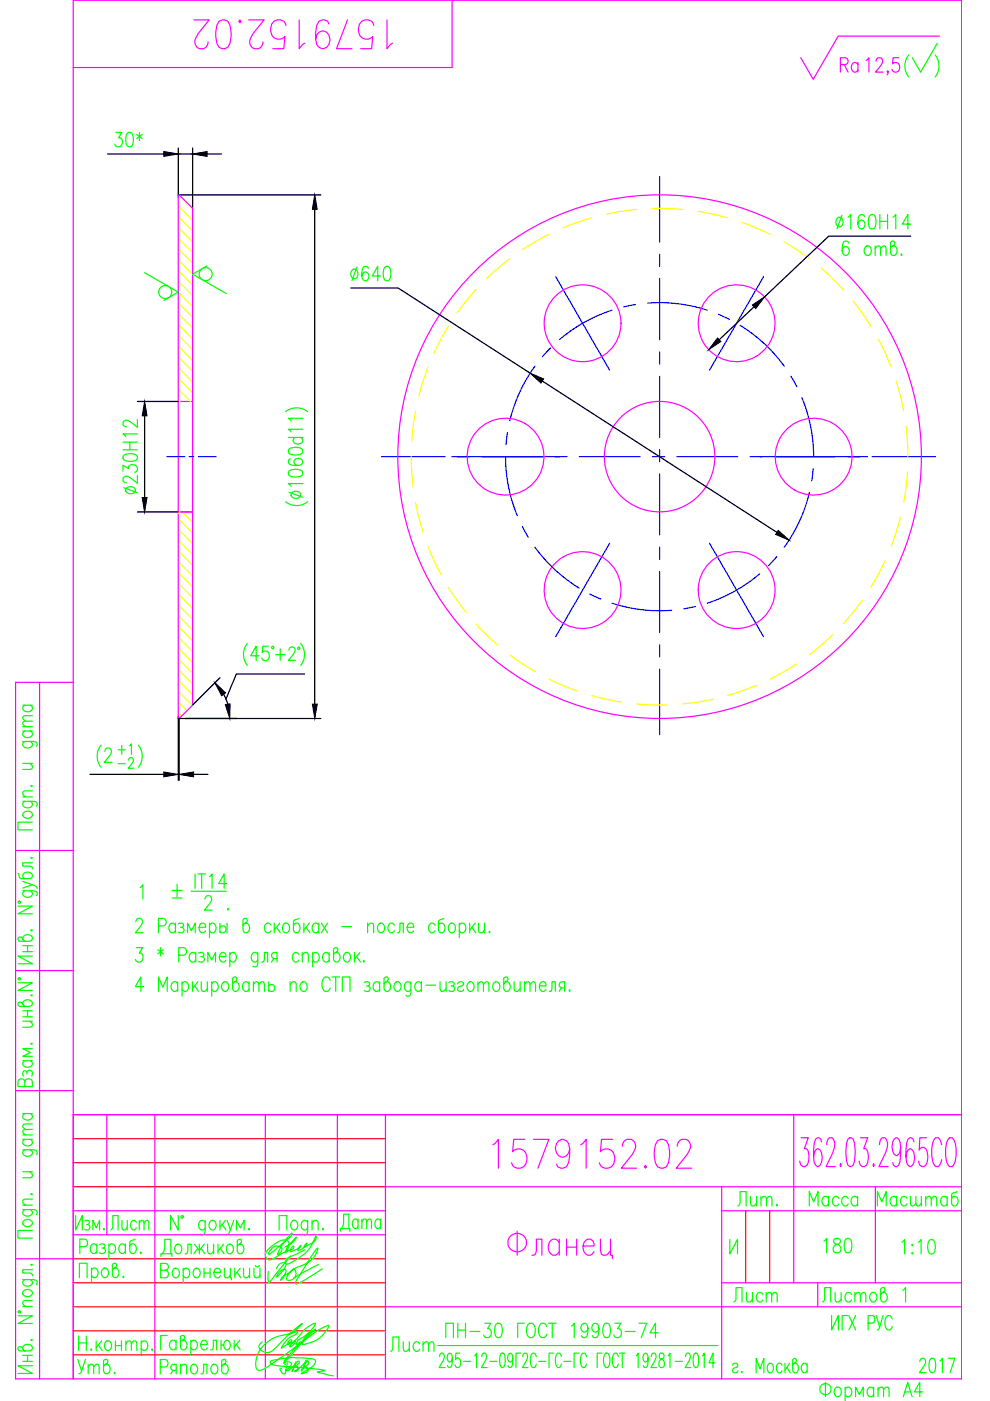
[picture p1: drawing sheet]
<svg xmlns="http://www.w3.org/2000/svg" width="210mm" height="297mm" viewBox="0 0 210 297" stroke-linecap="round" stroke-linejoin="round" font-family="sans-serif">
<defs><g id="words">
<g font-size="10.6" fill="#f0f">
<text x="39.9" y="11.6">1579152.02</text>
<text x="103.4" y="249.1">1579152.02</text>
</g>
<text font-size="10.1" fill="#f0f" x="106.5" y="268.1">Фланец</text>
<text font-size="8.4" fill="#f0f" x="190.5" y="17.6">( )</text>
<g font-size="6.6" fill="#f0f">
<text x="177.1" y="16.6">Ra</text>
<text x="173.2" y="277.3">Листов</text>
</g>
<g font-size="6.6" fill="#0f0">
<text x="22.9" y="32.5">30*</text>
<text x="176" y="49.7">160H14</text>
<text x="177.4" y="55.4">6 отв.</text>
<text x="30" y="105.8" transform="rotate(-90 30 105.8)">230H12</text>
<text x="22.2" y="262.1">Лист</text>
<text x="154.5" y="277.3">Лист</text>
<text x="81.5" y="287.9">Лист</text>
<text x="15.2" y="292.5">Утв.</text>
</g>
<g font-size="6.2" fill="#0f0">
<text x="73" y="60.7">640</text>
<text x="42" y="194">2 .</text>
<text x="155.2" y="256.8">Лит.</text>
<text x="170.4" y="256.8">Масса</text>
<text x="184.9" y="256.8">Масштаб</text>
<text x="173.6" y="266.7">180</text>
<text x="93.1" y="284.7">ПН-30 ГОСТ 19903-74</text>
<text x="32.8" y="292.5">Ряполов</text>
<text x="193.7" y="292.1">2017</text>
</g>
<text font-size="5.3" fill="#0f0" x="24" y="161.2">+1</text>
</g></defs>
<g fill="none" stroke="#ff0" stroke-width=".25">
<path d="M37.8 59.6l3 3.1M37.8 57.4l3 3M37.8 55.1l3 3M37.8 52.8l3 3M37.8 50.5l3 3M37.8 48.2l3 3.1M37.8 45.9l3 3.1M37.8 43.6l3 3.1M37.8 41.4l3 3M108.1 54.8l-4.9 4.2M116.4 49.7l-5.6 3.2M125.4 46.2l-6.1 2.1"/>
<path d="M135 44.4l-3.3 .4-3.1 .6M138.2 44.2l6.5 .2M147.9 44.8l6.4 1.4M157.3 47.2l6 2.5M166.2 51.2l2.5 1.6 2.9 2M174.1 56.8l4.7 4.6M37.8 77.9l3 3.1M37.8 75.6l3 3.1M37.8 73.4l3 3M37.8 71.1l3 3M37.8 68.8l3 3M37.8 66.5l3 3.1"/>
<path d="M37.8 64.2l3 3.1M37.8 61.9l3 3.1M90.8 77.8l-1.1 2.9-.9 3.3M95.1 69.1l-3.1 5.7M100.9 61.4l-4 5M180.9 63.8l3.7 5.3M186.2 71.9l1.6 3.2 1.1 2.7M37.8 84.8l.3 .3M37.8 82.5l2.6 2.6M37.8 80.2l3 3.1M87.2 96.8l.4 6.5M88.1 87.2l-.8 6.4"/>
<path d="M190 80.9l1.6 6.3M192.1 90.4l.4 6.4M37.8 119.1l3 3M37.8 116.8l3 3.1M37.8 114.5l3 3.1M37.8 112.2l3 3.1M37.8 109.9l3 3.1M38.1 108.5l-.3 .4M38.7 108.5l2.1 2.2M88.1 106.5l1.6 6.3M90.8 115.9l2.7 5.8M187.7 118.8l-3.1 5.7"/>
<path d="M190.9 109.7l-1.9 6.1M192.4 100.1l-.8 6.4M37.8 139.7l3 3M37.8 137.4l3 3M37.8 135.1l3 3.1M37.8 132.8l3 3.1M37.8 130.5l3 3.1M37.8 128.2l3 3.1M37.8 126l3 3M37.8 123.7l3 3M37.8 121.4l3 3M95.1 124.6l3.7 5.2"/>
<path d="M100.9 132.3l4.7 4.5M108.1 138.8l5.4 3.6M176.5 134.6l-4.9 4.2M182.8 127.2l-2 2.7-2 2.4M37.8 151.1l.7 .7M37.8 148.8l1.8 1.9M37.8 146.5l3 3M37.8 144.2l3 3.1M37.8 142l3 3M116.4 144l6 2.5M125.4 147.5l6.4 1.4M135 149.3l6.5 .2"/>
<path d="M151.1 148.3l-3.1 .6-3.3 .4M160.4 145.3l-6.1 2.2M168.9 140.7l-5.6 3.3"/>
</g>
<g fill="none" stroke="#f0f" stroke-width=".25">
<path d="M95.9 .1v14.2h-80.4M185.7 13l.3-.6 .7-.2a.95 .95 0 0 1 .1 1.6l-1.2 1.5h1.7M199.2 7.7h-21.5l-5.3 9.1-2.6-4.6M203.9 .1v292.3M37.8 41.8v-.5h.2h-.2v111h.2h-.2v-.5M38 41.3l2.8 2.9v105.3l-2.8 2.8M37.8 85.1h3M37.8 108.5h3M8.4 144.7v147.7M15.5 144.7h-12.2v147.7h200.6M3.3 180.3h12.2M3.3 205.8h12.2"/>
<path d="M3.3 231.2h12.2M22.6 236.3v25.5M32.8 236.3v56.1M56.3 236.3v56.1M71.5 236.3v56.1M81.7 236.3v56.1M168.3 236.3v35.7M203.9 236.3h-188.4v56.1v-292.3h188.4v292.3M15.5 256.7h66.2M81.7 251.6h122.2M153 256.7h50.9M153 251.6v40.8"/>
<path d="M169.8 241.2h1.6l-.9 2.4h.5a3.3 3.3 0 0 1 .1 3.4l-.4 .3h-.4l-.5-.3-.2-.8M174.2 242.1l-.2-.6-.4-.3h-.3l-.4 .3a10.7 10.7 0 0 0-.3 5l.3 .5 .6 .3a2.4 2.4 0 0 0 .7-2.9l-.3-.6-.6-.2-.4 .2-.3 .6-.1 .9M175.3 242.7a1.8 1.8 0 0 1 .6-1.5h.5a2.01 2.01 0 0 1 .4 2.4l-1.6 3.7h1.9M178.2 246.8l.2 .2-.2 .3-.1-.3zM179.8 241.5l.4-.3h.3l.4 .3a9 9 0 0 1 0 5.5l-.4 .3h-.3l-.4-.3a9 9 0 0 1 0-5.5zM182.4 241.2h1.6l-.9 2.4h.5a3.3 3.3 0 0 1 .1 3.4l-.4 .3h-.5l-.4-.3-.3-.8M185.2 246.8l.2 .2-.2 .3-.1-.3zM185.6 251.6v20.4M186.5 242.7a1.72 1.72 0 0 1 .5-1.5h.6a2.01 2.01 0 0 1 .4 2.4l-1.6 3.7h1.9M191 243.3l-.4 1.4-.6 .3a2.4 2.4 0 0 1-.7-2.9l.3-.6 .4-.3 .6 .3a8.3 8.3 0 0 1 0 5.5l-.5 .3h-.2l-.5-.3-.1-.5M193.8 242.1l-.2-.6-.4-.3h-.3l-.4 .3a10.7 10.7 0 0 0-.3 5l.3 .5 .6 .3a2.4 2.4 0 0 0 .7-2.9l-.3-.6-.6-.2-.4 .2-.3 .6-.1 .9M196.4 241.2h-1.4l-.1 2.6 .1-.2 .5-.3h.4a2.27 2.27 0 0 1 .8 2.3l-.4 1.4-.4 .3h-.4l-.5-.3-.3-.8"/>
<path d="M199.6 242.7a1.24 1.24 0 0 0-1.2-1.5 5.7 5.7 0 0 0-.6 5.3l.6 .8a1.24 1.24 0 0 0 1.2-1.4M201.3 241.2h.6a5.7 5.7 0 0 1 .5 5.3l-.5 .8a1.24 1.24 0 0 1-1.3-1.4 5.5 5.5 0 0 1 .7-4.7zM3.3 266.9h12.2M15.5 261.8h66.2M81.7 277.1h122.2M153 272h50.9"/>
<circle cx="123.5" cy="68.5" r="8.1"/>
<circle cx="156.2" cy="68.5" r="8.1"/>
<circle cx="107.2" cy="96.8" r="8.1"/>
<circle cx="139.8" cy="96.8" r="55.5"/>
<circle cx="139.9" cy="96.8" r="11.7"/>
<circle cx="172.5" cy="96.8" r="8.1"/>
<circle cx="123.5" cy="125.1" r="8.1"/>
<circle cx="156.2" cy="125.1" r="8.1"/>
</g>
<g fill="none" stroke="#00f" stroke-width=".25">
<path d="M139.8 37.4v13.9M117.8 58.7l11.5 19.8M139.8 53.9v2.6M139.8 59.1v12.9M161.9 58.7l-11.5 19.8M113.4 77.6a32.8 32.8 0 0 0-5.3 11.6M116.8 73.7l-1.8 1.9M129.8 65.8a32.2 32.2 0 0 0-11.2 6.2M134.7 64.6l-2.5 .5M137.3 64.3a32.5 32.5 0 0 1 12.6 1.5M139.8 74.6v2.6M139.8 79.8v12.9"/>
<path d="M152.3 66.7l2.4 1M156.9 69a32.2 32.2 0 0 1 9.4 8.6M167.7 79.8l1.3 2.2M35.4 96.8h3.8M40.1 96.8h1M42.1 96.8h3.8M80.9 96.8h13.5M95.8 96.8h24.4M107.2 96.8a32.4 32.4 0 0 0 2.5 12.5M107.6 91.7l-.3 2.6M122.8 96.8h13M138.3 96.8h2.6"/>
<path d="M139.8 95.3v2.6M143.5 96.8h12.9M159 96.8h24.9M170 84.3a32.5 32.5 0 0 1 2.5 12.5M172.4 99.4l-.3 2.5M184.9 96.8h13.5M110.8 111.7l1.2 2.2M113.4 116a32.5 32.5 0 0 0 9.4 8.7M129.3 115.2l-11.5 19.8M139.8 100.5v12.9M139.8 116v2.6M150.4 115.2l11.5 19.8"/>
<path d="M164.7 118l-1.7 1.9M171.6 104.4a32.6 32.6 0 0 1-5.3 11.6M125 125.9l2.4 1.1M129.8 127.9a32.3 32.3 0 0 0 12.6 1.5M139.8 121.2v12.9M139.8 136.7v2.6M147.5 128.6l-2.5 .5M161.1 121.7a32.7 32.7 0 0 1-11.1 6.2M139.8 141.9v13.9"/>
</g>
<g fill="none" stroke="#000" stroke-width=".25">
<path d="M22.8 32.6h11.9M37.8 31.4v10M37.8 32.6h3M40.8 31.4v12.8M43.9 32.6h3.1M38 41.3h30M66.7 44.4v104.9M193.1 50.1h-17.4l-13.6 12.8M74.4 61.1h10l28 18M159.9 65l-7.4 7M29.1 85.1h8.7M30.7 88.2v17.3"/>
<path d="M115 80.8l49.7 32.1M29.1 108.5h8.7M37.8 152.3v13.2M46.7 143.7l-5.9 5.8M47.4 147.2l.9 2.1M64.6 142.9h-14.5l-2.2 5.3M68 152.3h-30v13.2M19.1 164.2h15.6M37.8 164.2h.2M41.1 164.2h3"/>
</g>
<g fill="#000" stroke="#000" stroke-width=".21">
<path d="M34.7 32.1l3.1 .5-3.1 .6zM40.8 32.6l3.1-.5v1.1zM66.7 41.3l.6 3.1h-1.1zM152.1 71.7l.7 .7-2.5 1.7zM159.5 64.7l2.6-1.8-1.9 2.5zM30.7 85.1l.5 3.1h-1zM112.4 79.1l2.8 1.2-.5 .9zM30.2 105.5h1l-.5 3zM165 112.5l2.3 2-2.8-1.2zM45.6 144.8l2.2 2.1-.8 .6zM47.8 149.4l1-.2-.1 3.1zM66.2 149.3h1.1l-.6 3z"/>
<path d="M34.7 163.7l3.1 .5-3.1 .5zM38 164.2l3.1-.5v1z"/>
</g>
<g fill="none" stroke="#0f0" stroke-width=".25">
<path d="M30.7 57.8l7.1 4.1-3.1 1.8M43.9 56.4l-3.1 1.7 7.2 4.1M60.6 87.3a3.7 3.7 0 0 1 4.6 0M61.1 92.7h3.1M61.3 99.9a2.85 2.85 0 0 1 2.8 0l.1 .5a1.49 1.49 0 0 1-1.7 .7l-1.2-.3-.2-.4zM61.3 95.2a2.85 2.85 0 0 1 2.8 0l.1 .6a1.49 1.49 0 0 1-1.7 .7l-1.2-.4-.2-.3zM61.6 97.3l-.3 .1-.2 .4 .2 .5a2.85 2.85 0 0 0 2.8 0 .67 .67 0 0 0-.3-1 .87 .87 0 0 0-1.1 0 .87 .87 0 0 0-.2 1l.7 .4M62.6 92.7l-.4 .5a1.02 1.02 0 0 0 1 1 1.02 1.02 0 0 0 1-1l-.4-.5M64.2 91h-3.1l.6 .6M64.2 88.7h-3.1l.6 .6M60.6 106.4a3.7 3.7 0 0 0 4.6 0M61.3 104.4l2.9 1"/>
<path d="M61.9 104.5a1.09 1.09 0 0 1 1.1-.3 1.09 1.09 0 0 1 .8 .9 1.08 1.08 0 0 1-1.2 .6 1.08 1.08 0 0 1-.9-1zM64.2 102.5h-3.1l.6 .6M52.5 136.4a3.7 3.7 0 0 0 0 4.7M54.9 139h-1.8l1.2-2v3.1M56.9 137h-1.2l-.1 1.3a.89 .89 0 0 1 1.1-.2 .89 .89 0 0 1 .4 1.1 .83 .83 0 0 1-.7 .9 .83 .83 0 0 1-.9-.6M58.4 138.8h2M59.4 137.6v2.4M61.3 137.8l.2-.5 .6-.1a.88 .88 0 0 1 .1 1.5l-1 1.3h1.5M63.2 137.2h.3v.4h-.3zM63.7 136.4a3.7 3.7 0 0 1 0 4.7M4.8 157.2l2.8 .1 .3 .4-.2 .5M4.8 155h2.1"/>
<path d="M4.8 154.1h2.1M4.8 149.5h2.1M5.3 157.2l-.3 .2a.65 .65 0 0 0 .3 1.1 1.03 1.03 0 0 0 1.6-.8l-.5-.5M5.3 155a.68 .68 0 0 0-.5 .6 .68 .68 0 0 0 .5 .7 1.03 1.03 0 0 0 1.6-.8l-.5-.5M5.3 149.5a.68 .68 0 0 0-.5 .7 .68 .68 0 0 0 .5 .6 1.03 1.03 0 0 0 1.6-.8l-.5-.5M6.9 152.9l-1.9 .1-.2 .5 .6 .6M6.9 151.7l-1.9 .1-.2 .5 .6 .6M21.4 158a3.7 3.7 0 0 0 0 4.7M22.2 159.3l.3-.6 .7-.1a.95 .95 0 0 1 .1 1.6l-1.2 1.4h1.6M4.8 169.9l2.8 .1 .3 .4-.2 .5M4.8 169h2.1M4.8 161.9h2.1"/>
<path d="M5 172.3a1.09 1.09 0 0 1 1.1-.3 1.09 1.09 0 0 1 .8 .9 1.08 1.08 0 0 1-1.2 .6 1.08 1.08 0 0 1-.9-.9zM5.3 169.9l-.3 .2a.65 .65 0 0 0 .3 1.1 1.03 1.03 0 0 0 1.6-.8l-.5-.5M6.3 161.9l.6 .5-.2 .6-1.9 .1M6.6 166.6l.1-.1 .2 .1-.2 .1zM6.9 174.3h-3.1v1.6h3.1M6.9 167.7l-1.9 .1-.2 .6 .6 .6M3.8 192.1h3.1l-3.1 1.6h3.1M3.8 185.1l.4 1.1 2.1 .1a.63 .63 0 0 0 .4-1 1.05 1.05 0 0 0-1.1-.4 1.05 1.05 0 0 0-.8 .9l.5 .5M4.8 199.1a1.02 1.02 0 0 1 1-.9 1.02 1.02 0 0 1 1.1 .9l-.6 .5h-2.2l-.3-.4v-.3l.4-.3 .3 .2 .8 .8M4.8 188.9l2.8 .1 .3 .3-.2 .6M4.8 186.9l2.1 .7-2.1 .7M5.3 188.9l-.3 .2a.65 .65 0 0 0 .3 1 1.03 1.03 0 0 0 1.6-.8l-.5-.4"/>
<path d="M6.6 197.2l.1-.1 .2 .1-.2 .2zM6.6 181.9l.1-.1 .2 .1-.2 .1zM6.9 187.6l.6 .2 .4 .6M6.9 182.9h-2.1v.7l1.9 .1 .2 .5M28.8 195.4l.3-.5 .6-.2a.95 .95 0 0 1 .2 1.6l-1.2 1.5h1.6M29.7 188.2l.6-.6v3M33.6 196.3h1a.83 .83 0 0 0 .7-.8 .83 .83 0 0 0-.7-.8h-1v3.1M36.5 188.8h2.1M36.5 190.4h2.1M37.2 196.2l-.5-.5a1.02 1.02 0 0 0-.9 1 1.02 1.02 0 0 0 .9 1.1l.5-.5M37.2 195.7v2.1M37.5 187.5v2.6"/>
<path d="M37.8 195.9a.73 .73 0 0 1 1.1 .3l-.3 .4h-.4M38.6 196.6a.6 .6 0 0 1 .5 .6 .6 .6 0 0 1-.5 .6l-.8-.2M39.8 197.8v-2.1l.8 1.6 .8-1.6v2.1M41.4 185.3v3M41.9 185.3h1.7M42.2 196.6h1.4a.68 .68 0 0 0-.4-.8 .68 .68 0 0 0-.9 .4 1.02 1.02 0 0 0 .8 1.6l.5-.5M42.8 185.3v3M44.4 185.9l.6-.6v3M44.4 196.2l.5-.5a1.02 1.02 0 0 1 .9 1 1.02 1.02 0 0 1-.9 1.1l-.5-.5M44.4 195.7v3.1M46.6 196.6a.75 .75 0 0 1 1.2 0 .75 .75 0 0 1-.4 1.2h-.4l-.4-.3M46.6 195.7v2.1"/>
<path d="M48.1 187.3h-1.7l1.1-2v3M48.1 195.7v2.1M52 195.7a1.02 1.02 0 0 1 .9 1 1.02 1.02 0 0 1-.9 1.1l-.5-.6v-2.2l.4-.3h.3l.3 .4-.2 .3-.8 .8M57.4 196.2l-.4-.5a1.03 1.03 0 0 0-1 1 1.03 1.03 0 0 0 1 1.1l.4-.5M58.1 195.7v2.1M58.6 196.6l.8 1.2M59.3 195.7l-1.2 1.5M60.2 195.9l.3-.2a1.02 1.02 0 0 1 .9 1 1.02 1.02 0 0 1-.9 1.1 1.2 1.2 0 0 1-.3-1.9zM63.4 194.7l-1.1 .4-.1 2.1a.66 .66 0 0 0 .6 .6 .66 .66 0 0 0 .7-.5 1.03 1.03 0 0 0-.8-1.6l-.5 .5M64.4 195.7v2.1M64.9 196.6l.8 1.2M65.6 195.7l-1.2 1.5"/>
<path d="M67.6 196.2l-.5-.5a1.02 1.02 0 0 0-.9 1 1.02 1.02 0 0 0 .9 1.1l.5-.5M67.6 195.7v2.1M68.2 195.7l1.2 2.1M69.4 195.7l-1.2 2.1M72.5 196.5h2.1M77.9 196.3l.6-.6 .6 .2 .1 1.9M77.9 195.7v2.1M80.4 195.9l.2-.2a1.02 1.02 0 0 1 1 1 1.02 1.02 0 0 1-1 1.1 1.2 1.2 0 0 1-.2-1.9zM83.6 196.2l-.4-.5a1.02 1.02 0 0 0-1 1 1.02 1.02 0 0 0 1 1.1l.4-.5M84.2 197.8l.5-.2 .1-1.9h.7v2.1M86.3 196.6h1.4a.68 .68 0 0 0-.4-.8 .68 .68 0 0 0-.9 .4 1.02 1.02 0 0 0 .8 1.6l.5-.5M92.3 196.2l-.5-.5a1.02 1.02 0 0 0-1 1 1.02 1.02 0 0 0 1 1.1l.5-.5"/>
<path d="M94.1 194.7l-1 .4-.1 2.1a.66 .66 0 0 0 .5 .6 .66 .66 0 0 0 .7-.5 1.03 1.03 0 0 0-.8-1.6l-.4 .5M95.4 195.9l.2-.2a1.02 1.02 0 0 1 1 1 1.02 1.02 0 0 1-1 1.1 1.2 1.2 0 0 1-.2-1.9zM97.4 196.2l.4-.5a1.02 1.02 0 0 1 1 1 1.02 1.02 0 0 1-1 1.1l-.4-.5M97.4 195.7v3.1M99.6 195.7v2.1M100.1 196.6l.8 1.2M100.8 195.7l-1.2 1.5M101.5 195.7l.1 1.9 .6 .2 .5-.6M102.7 195.7v2.1M103.8 197.5l.1 .1-.1 .2-.1-.2zM3.8 208.4h3.1l-3.1 1.6h3.1M4.8 212.9a1.02 1.02 0 0 1 1-.9 1.02 1.02 0 0 1 1.1 .9l-.6 .5h-2.2l-.3-.4v-.3l.4-.3 .3 .2 .8 .8"/>
<path d="M4.8 200.5h2.1M4.8 201.8h2.1M4.8 216.5h2.1M4.8 214.3h2.1M4.8 215.6h2.1M5.8 200.5v1.3M5.8 214.3v1.3M6.3 216.5l.6 .6-.2 .6-1.9 .1M6.6 211l.1-.1 .2 .1-.2 .2zM6.9 202.7h-3.1l3.1 1.6h-3.1M28.9 200.9h1.3l-.7 1.2h.4a.96 .96 0 0 1 .4 1.4 .96 .96 0 0 1-1.5 .2l-.1-.3M30.4 209.2h-1.7l1.2-2.1v3.1"/>
<path d="M33.5 201.4l1.1 .8M33.6 210.2v-3.1l.9 2.2 1-2.2v3.1M34.1 200.9v1.8M34.6 201.4l-1.1 .8M37.7 208.6l-.5-.5a1.02 1.02 0 0 0-.9 1.1 1.02 1.02 0 0 0 .9 1l.5-.4M37.7 208.1v2.1M37.9 202.5h1a.83 .83 0 0 0 .7-.8 .83 .83 0 0 0-.7-.8h-1v3.1M38.6 208.6l.5-.5a1.02 1.02 0 0 1 .9 1.1 1.02 1.02 0 0 1-.9 1l-.5-.4M38.6 208.1v3.1M40.8 208.1v2.1M41.3 209l.8 1.2M41.5 202.4l-.5-.5a1.02 1.02 0 0 0-.9 1.1 1.02 1.02 0 0 0 .9 1l.5-.5"/>
<path d="M41.5 201.9v2.1M42 208.1l-1.2 1.5M42.1 202.1a.73 .73 0 0 1 1.2 .3l-.4 .4h-.3M42.7 208.1l.1 1.9 .6 .2 .6-.6M42.9 202.8a.6 .6 0 0 1 .5 .6 .6 .6 0 0 1-.5 .6l-.8-.2M44 208.1v2.1M44.1 204v-2.1l.8 1.6 .8-1.6v2.1M44.9 208.6l.4-.5a1.02 1.02 0 0 1 1 1.1 1.02 1.02 0 0 1-1 1l-.4-.4M44.9 208.1v3.1M46.5 202.8h1.4a.68 .68 0 0 0-.4-.8 .68 .68 0 0 0-.9 .4 1.02 1.02 0 0 0 .8 1.6l.5-.5M47.3 208.3l.3-.2a1.02 1.02 0 0 1 .9 1.1 1.02 1.02 0 0 1-.9 1 1.2 1.2 0 0 1-.3-1.9zM48.7 202.4l.5-.5a1.02 1.02 0 0 1 .9 1.1 1.02 1.02 0 0 1-.9 1l-.5-.5"/>
<path d="M48.7 201.9v3.1M49.8 208.1a1.02 1.02 0 0 1 .9 1.1 1.02 1.02 0 0 1-.9 1l-.5-.6v-2.2l.4-.3h.3l.2 .5-.1 .3-.8 .7M52.8 208.6l-.5-.5a1.02 1.02 0 0 0-.9 1.1 1.02 1.02 0 0 0 .9 1l.5-.4M52.8 208.1v2.1M53.7 208.7l.6-.6 .5 .2 .1 1.9M53.7 208.1v2.1M54.7 202.4l-.5-.5a1.02 1.02 0 0 0-.9 1.1 1.02 1.02 0 0 0 .9 1l.5-.5M54.7 201.9l-.2 2.8-.3 .3-.6-.2M54.9 208.7l.6-.6 .4 .2 .2 1.9M55.5 204l.4-.2 .2-1.9h.6v2.1M57 209a.75 .75 0 0 1 1.2 0 .75 .75 0 0 1-.4 1.2h-.5l-.3-.3M57 208.1v2.1"/>
<path d="M58 203.2l-.4 .8M58.7 203.2h-.7l-.2-.1a.68 .68 0 0 1 .2-1.2h.7v2.1M61.5 208.7l.6-.6 .6 .2 .1 1.9M61.5 208.1v2.1M63.4 202.4l-.5-.5a1.02 1.02 0 0 0-.9 1.1 1.02 1.02 0 0 0 .9 1l.5-.5M64 208.3l.2-.2a1.02 1.02 0 0 1 .9 1.1 1.02 1.02 0 0 1-.9 1 1.2 1.2 0 0 1-.2-1.9zM64.1 202.5l.6-.6 .5 .2 .2 1.9M64.1 201.9v2.1M66.3 202.4l.5-.5a1.02 1.02 0 0 1 .9 1.1 1.02 1.02 0 0 1-.9 1l-.5-.5M66.3 201.9v3.1M69.8 202.4l-.5-.5a1.02 1.02 0 0 0-.9 1.1 1.02 1.02 0 0 0 .9 1l.5-.5M69.8 201.9v2.1"/>
<path d="M70 207.9a.82 .82 0 0 0-.8-.8 .82 .82 0 0 0-.8 .8 1.93 1.93 0 0 0 .6 2.3 .87 .87 0 0 0 1-.7M70.4 207.1h1.6M71.2 201.9a1.02 1.02 0 0 1 .9 1.1 1.02 1.02 0 0 1-.9 1l-.5-.6v-2.2l.4-.3h.3l.2 .5-.1 .3-.8 .7M71.2 207.1v3.1M72.6 210.2v-3.1h1.6v3.1M73.2 202.1l.2-.2a1.02 1.02 0 0 1 .9 1.1 1.02 1.02 0 0 1-.9 1 1.2 1.2 0 0 1-.2-1.9zM75.1 201.9v2.1M75.6 202.8l.8 1.2M76.3 201.9l-1.2 1.5M77.1 203.7l.1 .1-.1 .2-.1-.2zM77.2 208.3a.73 .73 0 0 1 1.2 .3l-.3 .4h-.4M78.1 209a.6 .6 0 0 1 .4 .6 .6 .6 0 0 1-.4 .6l-.9-.2"/>
<path d="M80.5 208.6l-.5-.5a1.02 1.02 0 0 0-.9 1.1 1.02 1.02 0 0 0 .9 1l.5-.4M80.5 208.1v2.1M81.9 208.1a1.02 1.02 0 0 1 .9 1.1 1.02 1.02 0 0 1-.9 1l-.5-.6v-2.2l.4-.3h.3l.3 .5-.2 .3-.8 .7M83.9 208.3l.2-.2a1.02 1.02 0 0 1 .9 1.1 1.02 1.02 0 0 1-.9 1 1.2 1.2 0 0 1-.2-1.9zM87.1 208.6l-.4-.5a1.02 1.02 0 0 0-1 1.1 1.02 1.02 0 0 0 1 1l.4-.4M87.1 208.1l-.1 2.8-.3 .3-.6-.1M89.3 208.6l-.4-.5a1.02 1.02 0 0 0-1 1.1 1.02 1.02 0 0 0 1 1l.4-.4M89.3 208.1v2.1M90.3 208.9h2.1M93.3 208.1l.1 1.9 .6 .2 .6-.6M94.6 208.1v2.1M95.2 208.3a.73 .73 0 0 1 1.1 .3l-.3 .4h-.4"/>
<path d="M96 209a.6 .6 0 0 1 .4 .6 .6 .6 0 0 1-.4 .6l-.8-.2M97 208.6a.67 .67 0 0 1 .7-.5 .67 .67 0 0 1 .6 .5l-.3 .4-.6 .2a.56 .56 0 0 0-.3 .8 .73 .73 0 0 0 1.2-.2M99.4 208.3l.2-.2a1.02 1.02 0 0 1 .9 1.1 1.02 1.02 0 0 1-.9 1 1.2 1.2 0 0 1-.2-1.9zM101.3 208.7l.6-.6 .5 .2 .1 1.9M101.3 208.1v2.1M102.5 208.7l.6-.6 .4 .2 .2 1.9M104.8 208.3l.3-.2a1.02 1.02 0 0 1 .9 1.1 1.02 1.02 0 0 1-.9 1 1.2 1.2 0 0 1-.3-1.9zM107.3 208.1a1.03 1.03 0 0 1 .9 1.1 1.03 1.03 0 0 1-.9 1l-.5-.6v-2.2l.4-.3h.3l.2 .5-.1 .3-.8 .7M109 208.1l.1 1.9 .6 .2 .6-.6M110.3 208.1v2.1M111.2 208.7l.6-.6 .5 .2 .1 1.9M111.2 208.1v2.1"/>
<path d="M112.4 208.7l.6-.6 .4 .2 .1 1.9M114.4 209h1.4a.68 .68 0 0 0-.5-.8 .68 .68 0 0 0-.8 .4 1.02 1.02 0 0 0 .8 1.6l.5-.4M116.5 210.2l.4-.2 .1-1.9h.7v2.1M119 209.5l-.4 .7M119.7 209.5h-.7l-.2-.2a.68 .68 0 0 1 .2-1.2h.7v2.1M120.8 209.9l.1 .1-.1 .2-.2-.2zM4.8 236.1h2.1M4.8 224.9h2.1M5.3 236.1a.68 .68 0 0 0-.5 .6 .68 .68 0 0 0 .5 .7 1.03 1.03 0 0 0 1.6-.8l-.5-.5M5.3 229.3a.74 .74 0 0 0-.8-.6 .74 .74 0 0 0-.7 .6v1.1h3.1v-1.1a.83 .83 0 0 0-.8-.6 .83 .83 0 0 0-.8 .6v1.1M5.3 224.9a.68 .68 0 0 0-.5 .6 .68 .68 0 0 0 .5 .7 .93 .93 0 0 0 1.1 0 .93 .93 0 0 0 .3-1.1l-.3-.2M5.7 227.3a.6 .6 0 0 1 .6-.4 .6 .6 0 0 1 .6 .4l-.2 .9"/>
<path d="M5.7 227.7l-.1-.6-.3-.1a.73 .73 0 0 0-.3 1.2M6.6 221.3l.1-.1 .2 .1-.2 .1zM6.9 222.3h-2.1l1.6 .8-1.6 .9h2.1M6.9 239.5l-1.9 .1-.2 .4 .6 .6M6.9 238.3l-1.9 .1-.2 .5 .6 .6M4.8 256.5l2.8 .1 .3 .3-.2 .6M4.8 243.8l2.8 .1 .3 .3-.2 .6M4.8 255.5h2.1M4.8 248.4h2.1M4.8 241.6h2.1M4.8 240.6h2.1M5 258.9a1.09 1.09 0 0 1 1.1-.3 1.09 1.09 0 0 1 .8 .9 1.08 1.08 0 0 1-1.2 .6 1.08 1.08 0 0 1-.9-1z"/>
<path d="M5.3 256.5l-.3 .2a.65 .65 0 0 0 .3 1 1.03 1.03 0 0 0 1.6-.8l-.5-.4M5.3 243.8l-.3 .2a.65 .65 0 0 0 .3 1.1 1.03 1.03 0 0 0 1.6-.9l-.5-.4M5.3 241.6a.68 .68 0 0 0-.5 .6 .68 .68 0 0 0 .5 .6 1.03 1.03 0 0 0 1.6-.8l-.5-.4M6.3 248.4l.6 .6-.2 .6-1.9 .1M6.6 253.2l.1-.1 .2 .1-.2 .1zM6.9 254.2l-1.9 .2-.2 .5 .6 .6M16 257.7v3.1l1.5-3.1v3.1M18 258.9a.61 .61 0 0 1 1 .3l-.3 .4h-.3M18.7 259.6a.62 .62 0 0 1 .4 .6 .62 .62 0 0 1-.4 .6l-.7-.2M37.8 257.7v3.1l-1.6-3.1v3.1M43.5 259.2l-.2-.3a.65 .65 0 0 0-1.1 .3 1.03 1.03 0 0 0 .8 1.6l.5-.5M43.5 258.7l-.1 2.8-.4 .3-.6-.2"/>
<path d="M44.7 258.9a.65 .65 0 0 1 1 .3 1.03 1.03 0 0 1-.8 1.6 1.2 1.2 0 0 1-.2-1.9zM46.6 258.7v2.1M47.1 259.6l.8 1.2M47.8 258.7l-1.2 1.5M48.2 258.7l.7 2.1 .7-2.1M62 258.9a.65 .65 0 0 1 1 .3 1.03 1.03 0 0 1-.8 1.6 1.2 1.2 0 0 1-.2-1.9zM65.2 259.2l-.2-.3a.65 .65 0 0 0-1 .3 1.03 1.03 0 0 0 .8 1.6l.4-.5M65.2 258.7l-.1 2.8-.3 .3-.6-.2M66.2 259.3l.5-.6 .6 .2 .1 1.9M66.2 258.7v2.1M75.9 258.9l-.4-.4h-.3a1.26 1.26 0 0 0 0 2h.3l.4-.4M75.9 258.5v2"/>
<path d="M76.7 259l.5-.5 .4 .1 .1 1.9M76.7 258.5v2M77.7 259l.6-.5 .4 .1 .1 1.9M80.7 258.9l-.4-.4h-.3a1.26 1.26 0 0 0 0 2h.3l.4-.4M80.7 258.5v2M3.8 279h3.1l-3.1 1.6h3.1M4.8 271.3l2.8 .1 .3 .4-.2 .5M4.8 277h2.1M5 273.7a1.09 1.09 0 0 1 1.1-.3 1.09 1.09 0 0 1 .8 .9 1.08 1.08 0 0 1-1.2 .6 1.08 1.08 0 0 1-.9-.9zM5.3 271.3l-.3 .2a.65 .65 0 0 0 .3 1.1 1.03 1.03 0 0 0 1.6-.8l-.5-.5M6.6 268.2l.1-.2 .2 .2-.2 .1zM6.9 260.9h-3.1v1.6h3.1"/>
<path d="M6.9 275.7l-1.9 .1-.2 .6 .6 .6M6.9 269.2h-2.1v.7l1.9 .1 .2 .5M16.8 270.9v-3.1h1.7v3.1M16.9 264.3h1.1a.83 .83 0 0 0 .6-.8 .83 .83 0 0 0-.6-.8h-1.1v3.1M19.4 269.3a.68 .68 0 0 1 .6-.5 .68 .68 0 0 1 .7 .5 1.03 1.03 0 0 1-.8 1.6l-.5-.5M19.4 268.8v3.1M19.7 260.8v-2.1l.7 1.6 .7-1.6v2.1M20.5 264.2a.68 .68 0 0 0-.6-.5 .68 .68 0 0 0-.6 .5 .92 .92 0 0 0-.1 1.1 .92 .92 0 0 0 1.1 .3l.2-.3M20.5 263.7v2.1M21.1 263.9a.74 .74 0 0 1 1.2 .3l-.4 .4h-.3M21.8 269a.65 .65 0 0 1 1.1 .3 1.03 1.03 0 0 1-.8 1.6 1.2 1.2 0 0 1-.3-1.9zM21.9 264.6a.6 .6 0 0 1 .5 .6 .6 .6 0 0 1-.5 .6l-.8-.2"/>
<path d="M23.1 264.2a.68 .68 0 0 1 .6-.5 .68 .68 0 0 1 .7 .5 1.02 1.02 0 0 1-.8 1.6l-.5-.5M23.1 263.7v3.1M24.3 268.8a1.02 1.02 0 0 1 .9 1.1 1.02 1.02 0 0 1-.9 1l-.5-.6v-2.2l.4-.3h.3l.3 .5-.2 .3-.8 .7M26.2 270.6l.1 .1-.1 .2-.2-.2zM26.6 264.2a.68 .68 0 0 0-.7-.5 .68 .68 0 0 0-.6 .5 .92 .92 0 0 0 0 1.1 .92 .92 0 0 0 1.1 .3l.2-.3M26.6 263.7v2.1M28.7 262.7l-1.1 .5-.1 2a.66 .66 0 0 0 .6 .6 .66 .66 0 0 0 .7-.5 .93 .93 0 0 0 0-1.1 .93 .93 0 0 0-1.1-.3l-.2 .3M29.8 265.5l.2 .1-.2 .2-.1-.2zM34.1 269.3h1a.83 .83 0 0 1 .6 .8 .83 .83 0 0 1-.6 .8h-1v-3h1a.75 .75 0 0 1 .6 .7 .75 .75 0 0 1-.6 .7M34.1 266.4v-.6h2.3v.6M34.4 265.8a3.1 3.1 0 0 0 .5-3h1.3v3M36.9 269a.65 .65 0 0 1 1 .3 1.02 1.02 0 0 1-.8 1.6 1.2 1.2 0 0 1-.2-1.9z"/>
<path d="M37.4 263.9a.65 .65 0 0 1 1 .3 1.02 1.02 0 0 1-.8 1.6 1.2 1.2 0 0 1-.2-1.9zM38.8 269.3a.68 .68 0 0 1 .7-.4 .68 .68 0 0 1 .6 .4 1.02 1.02 0 0 1-.8 1.6l-.5-.4M38.8 268.9v3M39.2 265.8l.5-.1 .1-1.9h.7v2M41.2 263.8l1.1 1.3 1-1.3M41.3 269a.65 .65 0 0 1 1 .3 1.02 1.02 0 0 1-.8 1.6 1.2 1.2 0 0 1-.2-1.9zM41.9 264.7l-.8 1.1M42.3 263.8v2M42.6 264.7l.8 1.1M43.3 269.9h1.2M43.3 268.9v2M44 263.8l.1 1.9 .6 .1 .6-.6"/>
<path d="M44.5 268.9v2M45.3 263.8v2M45.3 269.8h1.4a.68 .68 0 0 0-.4-.9 .68 .68 0 0 0-.8 .4 1.02 1.02 0 0 0 .8 1.6l.4-.4M46.2 263.8v2M46.7 264.7l.8 1.1M47.4 263.8l-1.2 1.4M47.6 268.9l.1 1.9 .6 .1 .5-.6M48.3 263.9a.65 .65 0 0 1 1.1 .3 1.02 1.02 0 0 1-.8 1.6 1.2 1.2 0 0 1-.3-1.9zM48.8 268.9v2h.3v.5M48.9 260.8l-.3 .6-.6 .4M49.8 268.9v2M50.1 260.8v-2.1l.8 1.6 .9-1.6v2.1"/>
<path d="M50.2 269.8l.9 1.1M50.8 263.8a1.02 1.02 0 0 1 .9 1 1.02 1.02 0 0 1-.9 1l-.5-.6v-2.1l.4-.3h.3l.2 .4-.1 .3-.8 .7M50.9 268.9l-1.1 1.4M51.6 268.9l.2 1.9 .5 .1 .6-.6M52.8 260.5l.1 .1-.1 .2-.1-.2zM52.9 268.9v2M53.8 268.9l.2 1.9 .5 .1 .6-.6M54.1 268.3a.51 .51 0 0 0 .4 .3 .51 .51 0 0 0 .5-.3M55.1 268.9v2M57.8 264.6a1.23 1.23 0 0 1 2 .3l-.6 .9-.2 .2h-.1a11.8 11.8 0 0 1 3-4.6l-.4 .9-3.3 2.8-1.2 .8 .1-.5zM58.6 269a1.53 1.53 0 0 1 2-1.2 4.5 4.5 0 0 1-1.9 2.9h-.1a1.96 1.96 0 0 1 1.9-1.5h.1a2.81 2.81 0 0 1-1.1 2.3l.5-.9 1.3-.7 .5-.5a.46 .46 0 0 1 .6-.3 .46 .46 0 0 1 .3 .5 1.35 1.35 0 0 1-.4 1.5 1.35 1.35 0 0 1-1.5 .1 3.2 3.2 0 0 1 2.1-2.5 5.8 5.8 0 0 0 4.5-3.8v-.3l-1.5 2-3.1 4.9-.2 .4 .1 .3a7.9 7.9 0 0 0 3.2-1.6l2.4-1.6M59.2 260.8v-3.1h1.6v3.1"/>
<path d="M60.4 264.4a4.7 4.7 0 0 0 2.5-2.1l-.3 .2a5.2 5.2 0 0 0-2.1 3.1 2.42 2.42 0 0 0 .6-2.4 1.81 1.81 0 0 0-2.4 .3l-1.8 1.3a1.26 1.26 0 0 0-.6 1.2 1.26 1.26 0 0 0 .8 1.1 5.5 5.5 0 0 0 2.6-1.3l2.3-.9 .3-.4-.1-.3-.6 .7-.1 .4 .1 .1a3.5 3.5 0 0 0 2.2-1.3v-.1l-.3 .3a.59 .59 0 0 0-.3 .8 2.28 2.28 0 0 0 1.9-1.6l-.6 .9 1.3-.7a1.46 1.46 0 0 0 1.2-1.7v.1a9.2 9.2 0 0 1-6.4 5.9l-.1-.3a1.48 1.48 0 0 1 1.3-1.4l2.8-1.3M61.7 266.3l-4.7 5.6-.1-.5v-1.8M67.5 268.1l-5.2 2.8M68.5 260.5l.1 .1-.1 .2-.1-.2zM72.1 261.1v-.6h2.1v.6M72.3 260.5a3.4 3.4 0 0 0 .6-3.1h1.1v3.1M154.7 262.8v3l1.7-3v3M176.3 278.9v3.1l1.4-3.1v3.1M179.8 278.9h-1.2v3.1M180 278.9l1.4 3.1M181.4 278.9l-1.4 3.1M185.8 278.9l.7 2.5"/>
<path d="M187.2 278.9l-.8 2.8-.4 .3M189.2 279.7l-.1-.3a.7 .7 0 0 0-.9-.5 2.13 2.13 0 0 0 0 3.1 .78 .78 0 0 0 1-.8M191.2 263.4l.6-.6v3.1M191.4 273.6l.6-.6v3.1M193.4 263.8l.1 .2-.1 .1-.1-.1zM193.4 265.6l.1 .1-.1 .2-.1-.2zM194.7 263.4l.6-.6v3.1M197 263l.6-.2a1.49 1.49 0 0 1 .7 1.8l-.3 1.1-.6 .2a1.5 1.5 0 0 1-.7-1.8zM4.8 286a1.02 1.02 0 0 1 1-1 1.02 1.02 0 0 1 1.1 1l-.6 .4h-2.2l-.3-.3v-.4l.4-.2 .3 .1 .8 .8M4.8 287.4h2.1M4.8 288.6h2.1M5.8 287.4v1.2"/>
<path d="M6.6 284.1l.1-.1 .2 .1-.2 .1zM6.9 289.6h-3.1l3.1 1.6h-3.1M16.7 283.3v3M16.7 284.7h1.6M18.3 283.3v3M20.4 284.3v2M21.6 284.3l-1.2 1.4M22.5 284.4a.65 .65 0 0 1 1 .3 1.02 1.02 0 0 1-.8 1.6 1.2 1.2 0 0 1-.2-1.9zM24.5 284.3v2M25.7 284.3v2M26.7 284.9l.6-.6 .4 .1 .1 1.9M26.7 284.3v2"/>
<path d="M27.8 284.9l.6-.6 .5 .1 .1 1.9M29.9 284.7a.68 .68 0 0 1 .7-.4 .68 .68 0 0 1 .6 .4 1.02 1.02 0 0 1-.8 1.6l-.5-.4M29.9 284.3v3M35.5 283.1h-1.4v3.1M37.3 284.6a.68 .68 0 0 0-.6-.5 .68 .68 0 0 0-.7 .5 1.03 1.03 0 0 0 .9 1.6l.4-.4M37.3 284.2v2M38.7 284.2a1.02 1.02 0 0 1 1 1 1.02 1.02 0 0 1-1 1l-.5-.6v-2.2l.4-.3h.3l.3 .5-.1 .3-.9 .7M40.5 284.6a.68 .68 0 0 1 .6-.5 .68 .68 0 0 1 .6 .5 1.03 1.03 0 0 1-.8 1.6l-.4-.4M40.5 284.2v3M42.6 285h1.4a.68 .68 0 0 0-.5-.8 .68 .68 0 0 0-.8 .4 1.03 1.03 0 0 0 .8 1.6l.5-.4M44.7 286.2l.4-.1 .1-1.9h.7v2M46.9 285.2h.5a.89 .89 0 0 1 .9-1 1.1 1.1 0 0 1 .6 1.1 1.1 1.1 0 0 1-.9 .9 1.03 1.03 0 0 1-.6-1"/>
<path d="M46.9 284.2v2M49.7 284.2v2M50.1 285l.8 1.2M50.8 284.2l-1.1 1.4M60.5 289.3l-.3-.2a.99 .99 0 0 1 1.6 .1l-.4 .7-.9 .6 .1 .1a2.83 2.83 0 0 0 2.1-1.7v-.1l-.8 2 .3-.7a2 2 0 0 1 1.1-1.5l.1 .1a1.09 1.09 0 0 1-.8 .9 .62 .62 0 0 1 .7 .7 .62 .62 0 0 1-.8 .5v-.1a6.7 6.7 0 0 0 2.4-2.3l-1 2.3 1.1-2.1a.35 .35 0 0 1 .5 .2 .35 .35 0 0 1-.1 .5l-.5 .3-.5 .1 .8 .4a.54 .54 0 0 1 .1 .6 .54 .54 0 0 1-.6 .3l-.8 .3 2.2-1.5 .7-.7a.68 .68 0 0 0 0-.8 .68 .68 0 0 0-.8-.2 19.7 19.7 0 0 0-8.6 .5 .52 .52 0 0 0 .5 .8l1.6 .3 9.2 .8 .2 .1-1.6 .3 3.4 .8M60.9 289l-.5 2.2-.3 .1-.3-.3-.5-.7 .4-.1M61.3 282.9l1.9-.6-.4 .5a5.8 5.8 0 0 0-3.2 3l1.9-1.2a.28 .28 0 0 0 .4-.2 .28 .28 0 0 0-.2-.3 .28 .28 0 0 0-.3 .1l-.4 .7a.37 .37 0 0 0 .6-.1l1-.5a1.41 1.41 0 0 1-1.2 1.2l.1-.2 1.6-1.7a6.7 6.7 0 0 1 3.8-3 9 9 0 0 1-3.8 3.6l-.3 .8 1-.5-2.5 2.7-1.1 1.6 1.7-1.7 1.7-2.1a8.4 8.4 0 0 1 3.3-3.2l-.2 .2a9.4 9.4 0 0 0-2.6 2.9l.1 .1a6.3 6.3 0 0 0 5.5-4 11 11 0 0 0-4.2 2.5l-6.5 4.7-3.3 2.2a.91 .91 0 0 1-1.1 0 .91 .91 0 0 1-.4-1 6.8 6.8 0 0 1 6.3-6.4 5.8 5.8 0 0 0 3.6-2.4h-.1a45.6 45.6 0 0 0-6.1 5.7 1.74 1.74 0 0 1-1.8 .4 1.74 1.74 0 0 1-1.2-1.4l.7-.8M92.8 285.3h59.4M95.9 287.9l-.1 .4-.4 .5a1.05 1.05 0 0 1-.6-1 1.05 1.05 0 0 1 .6-.9l.3 .1a3.4 3.4 0 0 1 0 2.8l-.5 .1-.2-.1-.1-.3M97.5 286.9h-.8l-.1 1.3a.52 .52 0 0 1 .8-.1 1.37 1.37 0 0 1-.2 1.8 .56 .56 0 0 1-.7-.5M98.3 288.6h1.5M100.6 287.5l.4-.6v3"/>
<path d="M102.2 287.6v-.1a.56 .56 0 0 1 .6-.6l.3 .3a1.43 1.43 0 0 1-.2 1.3l-.8 1.4h1.1M103.8 288.6h1.6M106.2 287l.4-.1a1.72 1.72 0 0 1 .5 1.7l-.2 1.2-.5 .1a1.72 1.72 0 0 1-.5-1.7zM108.7 287.9l-.1 .4-.4 .5a1.05 1.05 0 0 1-.6-1 1.05 1.05 0 0 1 .6-.9l.3 .1a3.4 3.4 0 0 1 0 2.8l-.4 .1-.3-.1-.1-.3M110.4 286.9h-1v3M110.8 287.6v-.1a.56 .56 0 0 1 .7-.6l.3 .3a1.43 1.43 0 0 1-.2 1.3l-.8 1.4h1.1M113.7 287.6l-.1-.3a.58 .58 0 0 0-.7-.4 2.45 2.45 0 0 0 0 3 .69 .69 0 0 0 .8-.7M114.2 288.6h1.5M117.4 286.9h-1v3M119 287.6l-.1-.3a.51 .51 0 0 0-.8-.3 2.64 2.64 0 0 0 .2 2.9 .69 .69 0 0 0 .7-.7M119.5 288.6h1.6M122.7 286.9h-1v3"/>
<path d="M124.3 287.6v-.3a.58 .58 0 0 0-.7-.4 2.45 2.45 0 0 0 0 3 .69 .69 0 0 0 .7-.7M127.6 286.9h-1v3M128.3 287l.2-.1a.69 .69 0 0 1 .7 .7v1.6a.6 .6 0 0 1-.2 .6 .6 .6 0 0 1-.7 0l-.3-1v-.7zM131.1 287.6l-.1-.3a.58 .58 0 0 0-.7-.4 2.45 2.45 0 0 0 0 3 .67 .67 0 0 0 .8-.7M131.3 286.9h1.2M131.9 286.9v3M134.9 287.5l.4-.6v3M137.4 287.9l-.1 .4-.4 .5a1.05 1.05 0 0 1-.6-1 1.05 1.05 0 0 1 .6-.9l.3 .1a3.6 3.6 0 0 1 0 2.8l-.5 .1-.2-.1-.1-.3M138.1 287.6v-.1a.56 .56 0 0 1 .7-.6l.2 .3a1.43 1.43 0 0 1-.1 1.3l-.9 1.4h1.2M139.9 287a.79 .79 0 0 0 .5 1.2 1.05 1.05 0 0 1 .1 1.7 .59 .59 0 0 1-.8-.5 1.23 1.23 0 0 1 1-1.5 .61 .61 0 0 0 0-.8 .61 .61 0 0 0-.8-.1zM141.6 287.5l.5-.6v3M143.2 288.6h1.5"/>
<path d="M145.4 287.6v-.1a.56 .56 0 0 1 .6-.6l.3 .3a1.43 1.43 0 0 1-.2 1.3l-.8 1.4h1.2M147.2 287l.4-.1a1.72 1.72 0 0 1 .5 1.7l-.2 1.2-.4 .1a1.72 1.72 0 0 1-.6-1.7zM148.9 287.5l.4-.6v3M151.6 288.9h-1.3l.9-2v3M155.3 289.5a.57 .57 0 0 1 .6-.5 .57 .57 0 0 1 .6 .5l-.2 .3-.7 .3a.6 .6 0 0 0-.2 .8 .62 .62 0 0 0 1.1-.3M157.3 290.8v.3zM160.3 291.1v-3.1l.8 2.2 .9-2.2v3.1M163 289.2l.5-.2a1.26 1.26 0 0 1 0 2.1h-.3a1.29 1.29 0 0 1-.2-1.9zM165.8 289.5l-.4-.5a1.06 1.06 0 0 0-.9 .8 1.06 1.06 0 0 0 .4 1.1l.5 .2 .4-.5M166.4 289v2.1M166.8 289.9l.8 1.2M167.4 289l-1 1.5"/>
<path d="M168.5 289h.3a1.26 1.26 0 0 1 0 2.1 .59 .59 0 0 1-.7-.6v-2.2l.3-.3 .4 .2a.76 .76 0 0 1-.5 1l-.2 .3M171.1 289.5l-.4-.5h-.3a1.26 1.26 0 0 0 0 2.1h.3l.4-.5M171.1 289v2.1M175 293.1v3M177.2 294.2a.65 .65 0 0 1 1.1 .3 1.02 1.02 0 0 1-.8 1.6 1.2 1.2 0 0 1-.3-1.9zM179.2 294.5a.68 .68 0 0 1 .6-.4 .68 .68 0 0 1 .7 .4 1.02 1.02 0 0 1-.8 1.6l-.5-.4M179.2 294.1v2.9M181.4 296.1v-2l.8 1.6 .8-1.6v2M184.1 280.5h.9a.86 .86 0 0 0 .5-.8 .86 .86 0 0 0-.5-.8h-.9v3.1M185.2 294.5a.68 .68 0 0 0-.6-.4 .68 .68 0 0 0-.6 .4 .92 .92 0 0 0-.1 1.2 .92 .92 0 0 0 1.1 .3l.2-.3M185.2 294.1v2M186.2 294.7l.6-.6 .4 .1 .1 1.9"/>
<path d="M186.2 294.1v2M187.3 294.7l.6-.6 .5 .1 .1 1.9M191.5 296.1l1-3 .9 3M191.9 295.1h1.1M195.6 295.1h-1.7l1.1-2v3"/>
<circle cx="43.6" cy="58.1" r="1.38"/>
<circle cx="35" cy="61.9" r="1.38"/>
<circle cx="57.8" cy="137.3" r=".26"/>
<circle cx="4.1" cy="191.3" r=".26"/>
<circle cx="4.1" cy="207.6" r=".26"/>
<circle cx="38.6" cy="258" r=".26"/>
<circle cx="4.1" cy="278.2" r=".26"/>
<circle cx="175" cy="294.5" r="1.19"/>
</g>
<path d="M15.5 241.4h66.2M15.5 246.5h66.2M15.5 251.6h66.2M158.1 256.7v15.3M163.2 256.7v15.3M15.5 266.9h66.2M15.5 272h66.2M15.5 277.1h66.2M15.5 282.2h66.2M15.5 287.3h66.2" fill="none" stroke="#f00" stroke-width=".25"/>
<use href="#words"/>
</svg>
